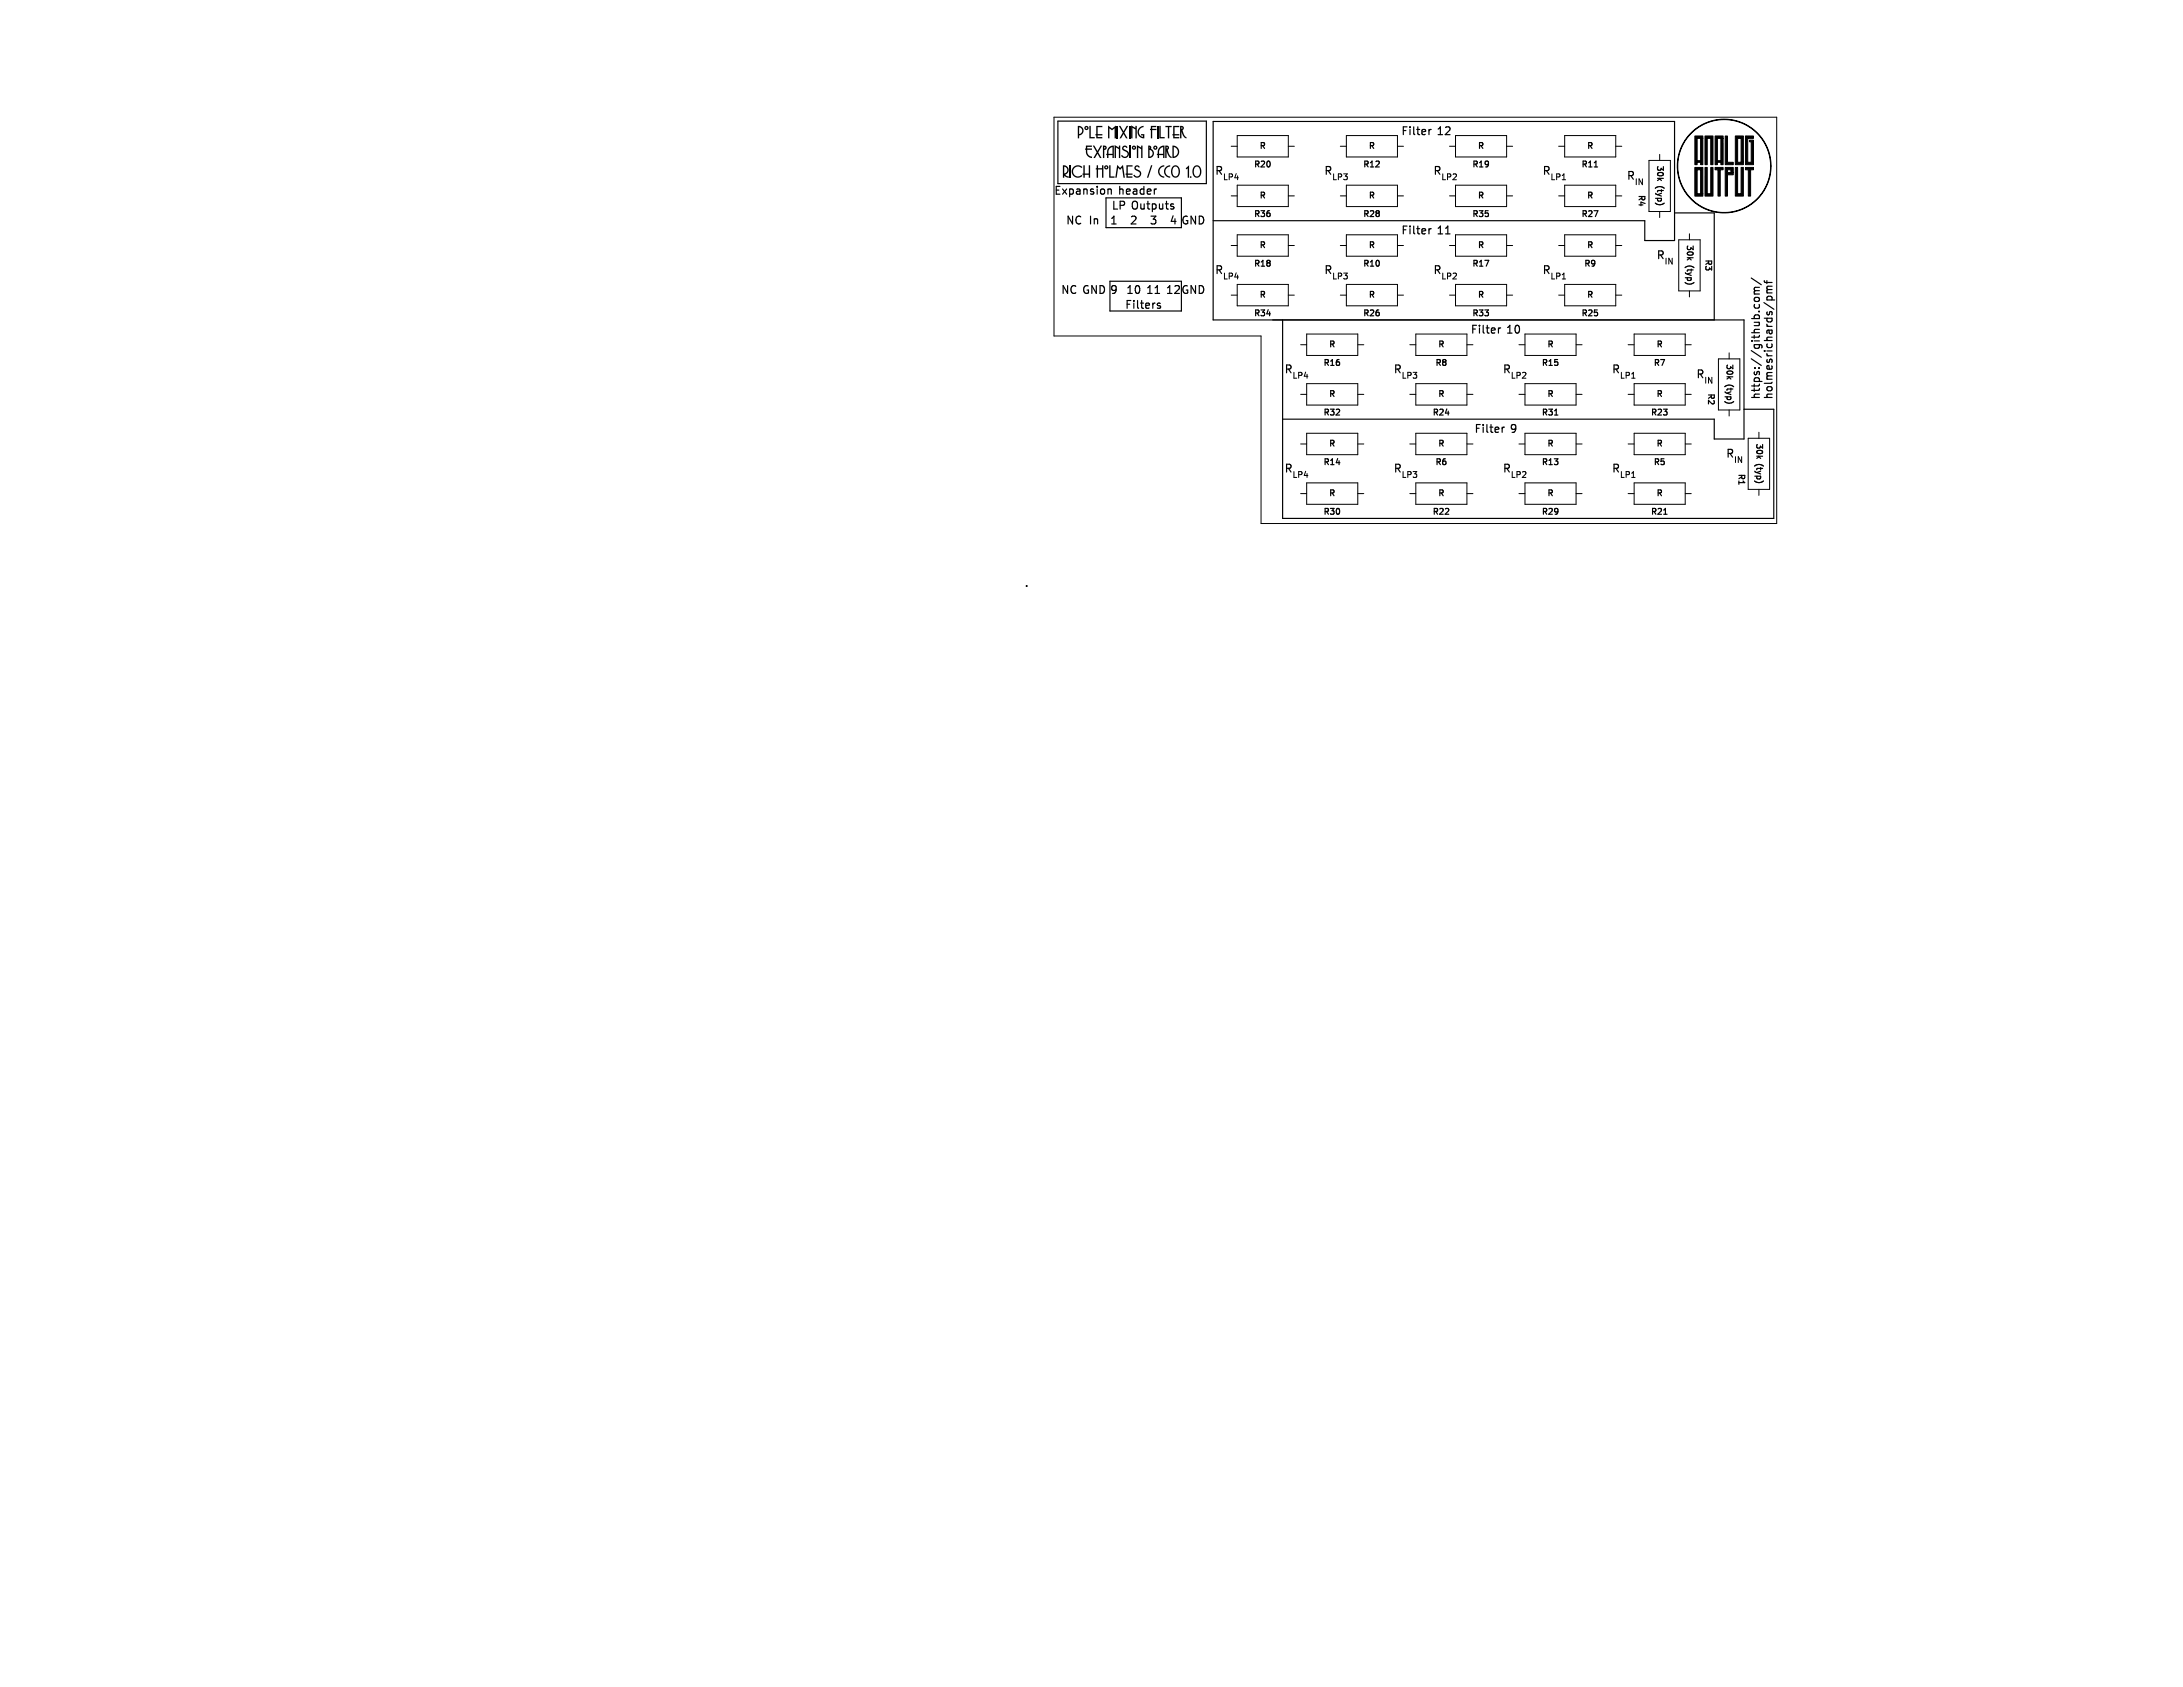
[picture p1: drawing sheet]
<svg xmlns="http://www.w3.org/2000/svg" width="279mm" height="216mm" viewBox="0 0 279 216" stroke-linecap="round" stroke-linejoin="round" font-family="sans-serif">
<defs><g id="words">
<g font-size="2.1">
<text x="136.3" y="18">Pole Mixing Filter</text>
<text x="133.9" y="23">Rich Holmes / CC0 1.0</text>
<text x="136.3" y="20.5">Expansion Board</text>
</g>
<g font-size="1.4">
<text x="179.9" y="17.5">Filter 12</text>
<text x="155.5" y="22.5">R</text>
<text x="169.5" y="22.5">R</text>
<text x="183.5" y="22.5">R</text>
<text x="197.4" y="22.5">R</text>
<text x="208.2" y="23.2">R</text>
<text x="134.9" y="25.1">Expansion header</text>
<text x="136.5" y="28.9">NC In</text>
<text x="142.2" y="28.9">1</text>
<text x="142.6" y="27">LP Outputs</text>
<text x="144.7" y="28.9">2</text>
<text x="147.3" y="28.9">3</text>
<text x="149.8" y="28.9">4 GND</text>
<text x="155.5" y="35.2">R</text>
<text x="169.5" y="35.2">R</text>
<text x="179.9" y="30.2">Filter 11</text>
<text x="183.5" y="35.2">R</text>
<text x="197.4" y="35.2">R</text>
<text x="212" y="33.3">R</text>
<text x="135.8" y="37.8">NC GND</text>
<text x="142.2" y="37.8">9</text>
<text x="144.3" y="39.7">Filters</text>
<text x="144.3" y="37.8">10</text>
<text x="146.9" y="37.8">11</text>
<text x="149.4" y="37.8">12GND</text>
<text x="164.4" y="47.9">R</text>
<text x="178.4" y="47.9">R</text>
<text x="188.8" y="42.9">Filter 10</text>
<text x="192.4" y="47.9">R</text>
<text x="206.3" y="47.9">R</text>
<text x="217.1" y="48.6">R</text>
<text x="225.4" y="51.1" transform="rotate(-90 225.4 51.1)">https://github.com/</text>
<text x="227" y="51.1" transform="rotate(-90 227 51.1)">holmesrichards/pmf</text>
<text x="189.2" y="55.6">Filter 9</text>
<text x="220.9" y="58.7">R</text>
<text x="164.4" y="60.6">R</text>
<text x="178.4" y="60.6">R</text>
<text x="192.4" y="60.6">R</text>
<text x="206.3" y="60.6">R</text>
</g>
<g font-size="1">
<text x="156.5" y="23.2">LP4</text>
<text x="160.7" y="21.5">R20</text>
<text x="161.2" y="19.1">R</text>
<text x="170.5" y="23.2">LP3</text>
<text x="174.6" y="21.5">R12</text>
<text x="175.2" y="19.1">R</text>
<text x="184.5" y="23.2">LP2</text>
<text x="188.6" y="21.5">R19</text>
<text x="189.2" y="19.1">R</text>
<text x="198.4" y="23.2">LP1</text>
<text x="202.6" y="21.5">R11</text>
<text x="203.2" y="19.1">R</text>
<text x="209.2" y="23.8">IN</text>
<text x="212" y="21.7" transform="rotate(90 212 21.7)">30k (typ)</text>
<text x="160.7" y="27.8">R36</text>
<text x="161.2" y="25.4">R</text>
<text x="174.6" y="27.8">R28</text>
<text x="175.2" y="25.4">R</text>
<text x="188.6" y="27.8">R35</text>
<text x="189.2" y="25.4">R</text>
<text x="202.6" y="27.8">R27</text>
<text x="203.2" y="25.4">R</text>
<text x="209.7" y="25" transform="rotate(90 209.7 25)">R4</text>
<text x="156.5" y="35.9">LP4</text>
<text x="160.7" y="34.2">R18</text>
<text x="161.2" y="31.8">R</text>
<text x="170.5" y="35.9">LP3</text>
<text x="174.6" y="34.2">R10</text>
<text x="175.2" y="31.8">R</text>
<text x="184.5" y="35.9">LP2</text>
<text x="188.6" y="34.2">R17</text>
<text x="189.2" y="31.8">R</text>
<text x="198.4" y="35.9">LP1</text>
<text x="202.9" y="34.2">R9</text>
<text x="203.2" y="31.8">R</text>
<text x="213.1" y="34">IN</text>
<text x="215.9" y="31.8" transform="rotate(90 215.9 31.8)">30k (typ)</text>
<text x="218.2" y="33.3" transform="rotate(90 218.2 33.3)">R3</text>
<text x="160.7" y="40.5">R34</text>
<text x="161.2" y="38.1">R</text>
<text x="174.6" y="40.5">R26</text>
<text x="175.2" y="38.1">R</text>
<text x="188.6" y="40.5">R33</text>
<text x="189.2" y="38.1">R</text>
<text x="202.6" y="40.5">R25</text>
<text x="203.2" y="38.1">R</text>
<text x="169.6" y="46.9">R16</text>
<text x="170.1" y="44.5">R</text>
<text x="183.8" y="46.9">R8</text>
<text x="184.1" y="44.5">R</text>
<text x="197.5" y="46.9">R15</text>
<text x="198.1" y="44.5">R</text>
<text x="211.8" y="46.9">R7</text>
<text x="212" y="44.5">R</text>
<text x="220.9" y="47.1" transform="rotate(90 220.9 47.1)">30k (typ)</text>
<text x="165.4" y="48.6">LP4</text>
<text x="169.6" y="53.2">R32</text>
<text x="170.1" y="50.8">R</text>
<text x="179.4" y="48.6">LP3</text>
<text x="183.5" y="53.2">R24</text>
<text x="184.1" y="50.8">R</text>
<text x="193.4" y="48.6">LP2</text>
<text x="197.5" y="53.2">R31</text>
<text x="198.1" y="50.8">R</text>
<text x="207.3" y="48.6">LP1</text>
<text x="211.5" y="53.2">R23</text>
<text x="212" y="50.8">R</text>
<text x="218.1" y="49.2">IN</text>
<text x="218.6" y="50.4" transform="rotate(90 218.6 50.4)">R2</text>
<text x="169.6" y="59.6">R14</text>
<text x="170.1" y="57.2">R</text>
<text x="183.8" y="59.6">R6</text>
<text x="184.1" y="57.2">R</text>
<text x="197.5" y="59.6">R13</text>
<text x="198.1" y="57.2">R</text>
<text x="211.8" y="59.6">R5</text>
<text x="212" y="57.2">R</text>
<text x="221.9" y="59.4">IN</text>
<text x="224.7" y="57.2" transform="rotate(90 224.7 57.2)">30k (typ)</text>
<text x="165.4" y="61.3">LP4</text>
<text x="169.6" y="65.9">R30</text>
<text x="170.1" y="63.5">R</text>
<text x="179.4" y="61.3">LP3</text>
<text x="183.5" y="65.9">R22</text>
<text x="184.1" y="63.5">R</text>
<text x="193.4" y="61.3">LP2</text>
<text x="197.5" y="65.9">R29</text>
<text x="198.1" y="63.5">R</text>
<text x="207.3" y="61.3">LP1</text>
<text x="211.5" y="65.9">R21</text>
<text x="212" y="63.5">R</text>
<text x="222.5" y="60.7" transform="rotate(90 222.5 60.7)">R1</text>
</g>
</g></defs>
<g fill="none" stroke="#000" stroke-width=".15">
<path d="M135.4 15.5h19v8h-19zM185.2 16.2l.3 .1 .1 .2-.6 .7h.6M141.6 25.3h9.6v3.8h-9.6zM142.1 36h9.1v3.8h-9.1zM146.8 24.5l.5-.1v-.2h-.3l-.2 .1 .1 .5h.4M147.7 24.2v.7M148 24.2h-.2l-.1 .2M148.5 39.2v.2M150 26.4l.2 .1 .1 .1-.2 .2h-.2M150 26.1h.2M155.3 28.2h55.2v2.6h3.8v-15.3h-59v25.4h67.9v15.3h-3.8v-2.6h-55.2M185 29.9h.6"/>
<path d="M185.1 29.2l.2-.3v1M214.4 27.2h5v13.7M224.1 35.6l1.3 .8M224.5 37.6h.7M224.6 38.2l.4-.1 .1 .1 .1 .2-.2 .2h-.3l-.2-.2zM224.6 39l-.1 .2M224.7 37.2l-.2 .1 .1 .3M224.7 37.2h.5M225.1 39l.1 .2M225.2 36.8h-.6l-.1 .3 .2 .1M225.8 35.9l.2 .3h.8M226.1 38.4h1"/>
<path d="M226.1 35.9v.4M226.1 37.5h.7M226.2 38.4l-.1-.3 .2-.2 .5 .1v.4M226.3 37.1l-.2 .1 .1 .3M226.3 37.1h.5M226.8 36.6l-.6 .1-.1 .2 .2 .2M164.2 40.9v25.4h62.8v-13.9h-3.8M193.8 54.3l.2 .1a.84 .84 0 0 1-.1 .8M194 54.8l-.2 .2M194.2 41.6a.63 .63 0 0 1 0 1"/>
</g>
<g fill="none" stroke="#000" stroke-width=".13">
<path d="M134.9 15h92.5v52h-66v-24h-26.5zM157.6 18.7h.7M158.3 17.3h6.6v2.8h-6.6zM164.9 18.7h.8M171.6 18.7h.7M172.3 17.3h6.6v2.8h-6.6zM178.9 18.7h.7M185.5 18.7h.8M186.3 17.3h6.5v2.8h-6.5zM192.8 18.7h.8M199.5 18.7h.8M200.3 17.3h6.5v2.8h-6.5z"/>
<path d="M206.8 18.7h.8M212.4 19.8v.7M157.6 25.1h.7M157.6 37.8h.7M157.6 31.4h.7M158.3 23.7h6.6v2.7h-6.6zM158.3 30h6.6v2.8h-6.6zM158.3 36.4h6.6v2.7h-6.6zM164.9 25.1h.8M164.9 37.8h.8M164.9 31.4h.8M171.6 25.1h.7"/>
<path d="M171.6 37.8h.7M171.6 31.4h.7M172.3 23.7h6.6v2.7h-6.6zM172.3 36.4h6.6v2.7h-6.6zM172.3 30h6.6v2.8h-6.6zM178.9 25.1h.7M178.9 37.8h.7M178.9 31.4h.7M185.5 25.1h.8M185.5 37.8h.8M185.5 31.4h.8M186.3 23.7h6.5v2.7h-6.5z"/>
<path d="M186.3 36.4h6.5v2.7h-6.5zM186.3 30h6.5v2.8h-6.5zM192.8 25.1h.8M192.8 37.8h.8M192.8 31.4h.8M199.5 25.1h.8M199.5 37.8h.8M199.5 31.4h.8M200.3 23.7h6.5v2.7h-6.5zM200.3 30h6.5v2.8h-6.5zM200.3 36.4h6.5v2.7h-6.5zM206.8 25.1h.8"/>
<path d="M206.8 37.8h.8M206.8 31.4h.8M211.1 20.5h2.7v6.6h-2.7zM212.4 27.1v.7M214.9 30.7h2.7v6.5h-2.7zM216.2 29.9v.8M216.2 37.2v.8M166.5 50.5h.7M166.5 44.1h.7M166.5 56.8h.7M167.2 49.1h6.6v2.7h-6.6zM167.2 42.7h6.6v2.8h-6.6z"/>
<path d="M167.2 55.4h6.6v2.8h-6.6zM173.8 50.5h.8M173.8 44.1h.8M173.8 56.8h.8M180.4 50.5h.8M180.4 44.1h.8M180.4 56.8h.8M181.2 49.1h6.5v2.7h-6.5zM181.2 42.7h6.5v2.8h-6.5zM181.2 55.4h6.5v2.8h-6.5zM187.7 50.5h.8M187.7 44.1h.8"/>
<path d="M187.7 56.8h.8M194.4 50.5h.8M194.4 44.1h.8M194.4 56.8h.8M195.2 49.1h6.5v2.7h-6.5zM195.2 42.7h6.5v2.8h-6.5zM195.2 55.4h6.5v2.8h-6.5zM201.7 50.5h.8M201.7 44.1h.8M201.7 56.8h.8M208.4 50.5h.7M208.4 44.1h.7"/>
<path d="M208.4 56.8h.7M209.1 49.1h6.6v2.7h-6.6zM209.1 42.7h6.6v2.8h-6.6zM209.1 55.4h6.6v2.8h-6.6zM215.7 50.5h.8M215.7 44.1h.8M215.7 56.8h.8M219.9 45.9h2.8v6.6h-2.8zM221.3 45.2v.7M221.3 52.5v.7M223.8 56.1h2.7v6.5h-2.7zM225.1 55.3v.8"/>
<path d="M166.5 63.2h.7M167.2 61.8h6.6v2.7h-6.6zM173.8 63.2h.8M180.4 63.2h.8M181.2 61.8h6.5v2.7h-6.5zM187.7 63.2h.8M194.4 63.2h.8M195.2 61.8h6.5v2.7h-6.5zM201.7 63.2h.8M208.4 63.2h.7M209.1 61.8h6.6v2.7h-6.6zM215.7 63.2h.8"/>
<path d="M225.1 62.6v.8"/>
</g>
<g fill="#000" stroke="#000" stroke-width=".13">
<path d="M216.9 17.4h1v.3h-.7v2.9h.5v-2.9h.2v3.4h-.2v-.3h-.5v.3h-.3zM218.2 17.4h1v3.7h-.2v-3.4h-.5v3.4h-.3zM219.5 17.4h1v.3h-.7v2.9h.5v-2.9h.2v3.4h-.2v-.3h-.5v.3h-.3zM222.1 17.4h1v3.4h-.3v-3.1h-.4v3.1h.7v.3h-1zM216.4 17a5.9 5.9 0 0 1 6.6-1.3 5.9 5.9 0 0 1 3.6 5.5v-.3a5.9 5.9 0 0 0-9-4.8 5.9 5.9 0 0 0 .1 10.2 5.9 5.9 0 0 0 8.9-4.9v-.2l.1 .2a6 6 0 0 1-8.4 5.4 6 6 0 0 1-1.9-9.8zM216.9 21.4h1v3.4h-.2v-3.1h-.5v3.1h.7v.3h-.7a.19 .19 0 0 1-.3 0 .19 .19 0 0 1 0-.3zM218.2 21.4h.3v3.4h.5v-3.4h.2v3.7h-.7a.19 .19 0 0 1-.3 0 .19 .19 0 0 1 0-.3zM219.5 21.4h1v.3h-.3v3.4h-.3v-3.4h-.4zM220.8 17.4h.3v3.4h.7v.3h-1zM220.8 21.4h1v.7h-.3v-.4h-.4v.2a.14 .14 0 0 0 0 .2 .14 .14 0 0 0 .2 0h.5v.3h-.7v2.7h-.3zM222.1 21.4h.3v3.4h.4v-3.4h.3v3.7h-1zM223.4 21.4h1v.3h-.3v3.4h-.3v-3.4h-.4z"/>
<path d="M223.4 17.4h1v.3h-.7v3.1h.4v-2.7h-.2v-.2h.5v3.2h-1z"/>
<circle cx="131.4" cy="75" r=".05"/>
</g>
<g fill="#fff" stroke="#fff" stroke-width=".13">
<circle cx="152.7" cy="31.4" r=".17"/>
<circle cx="152.7" cy="34" r=".17"/>
<circle cx="150.2" cy="31.4" r=".17"/>
<circle cx="150.2" cy="34" r=".17"/>
<circle cx="147.6" cy="31.4" r=".17"/>
<circle cx="147.6" cy="34" r=".17"/>
<circle cx="145.1" cy="31.4" r=".17"/>
<circle cx="145.1" cy="34" r=".17"/>
<circle cx="142.6" cy="31.4" r=".17"/>
<circle cx="142.6" cy="34" r=".17"/>
<circle cx="140" cy="31.4" r=".17"/>
<circle cx="140" cy="34" r=".17"/>
<circle cx="137.5" cy="31.4" r=".17"/>
<circle cx="137.5" cy="34" r=".17"/>
<circle cx="139.4" cy="40" r=".17"/>
<circle cx="224.4" cy="31" r=".18"/>
<circle cx="208.6" cy="25.1" r=".17"/>
<circle cx="198.4" cy="25.1" r=".17"/>
<circle cx="189.6" cy="50.5" r=".17"/>
<circle cx="179.4" cy="50.5" r=".17"/>
<circle cx="189.6" cy="44.1" r=".17"/>
<circle cx="179.4" cy="44.1" r=".17"/>
<circle cx="203.5" cy="50.5" r=".17"/>
<circle cx="193.4" cy="50.5" r=".17"/>
<circle cx="203.5" cy="56.8" r=".17"/>
<circle cx="193.4" cy="56.8" r=".17"/>
<circle cx="189.6" cy="63.2" r=".17"/>
<circle cx="179.4" cy="63.2" r=".17"/>
<circle cx="216.2" cy="28.9" r=".17"/>
<circle cx="216.2" cy="39" r=".17"/>
<circle cx="212.4" cy="28.9" r=".17"/>
<circle cx="212.4" cy="18.7" r=".17"/>
<circle cx="166.7" cy="18.7" r=".17"/>
<circle cx="156.5" cy="18.7" r=".17"/>
<circle cx="203.5" cy="63.2" r=".17"/>
<circle cx="193.4" cy="63.2" r=".17"/>
<circle cx="194.6" cy="37.8" r=".17"/>
<circle cx="184.5" cy="37.8" r=".17"/>
<circle cx="194.6" cy="18.7" r=".17"/>
<circle cx="184.5" cy="18.7" r=".17"/>
<circle cx="208.6" cy="18.7" r=".17"/>
<circle cx="198.4" cy="18.7" r=".17"/>
<circle cx="166.7" cy="31.4" r=".17"/>
<circle cx="156.5" cy="31.4" r=".17"/>
<circle cx="203.5" cy="44.1" r=".17"/>
<circle cx="193.4" cy="44.1" r=".17"/>
<circle cx="180.7" cy="31.4" r=".17"/>
<circle cx="170.5" cy="31.4" r=".17"/>
<circle cx="180.7" cy="18.7" r=".17"/>
<circle cx="170.5" cy="18.7" r=".17"/>
<circle cx="225.1" cy="54.3" r=".17"/>
<circle cx="225.1" cy="64.4" r=".17"/>
<circle cx="175.6" cy="56.8" r=".17"/>
<circle cx="165.4" cy="56.8" r=".17"/>
<circle cx="217.5" cy="44.1" r=".17"/>
<circle cx="207.3" cy="44.1" r=".17"/>
<circle cx="194.6" cy="31.4" r=".17"/>
<circle cx="184.5" cy="31.4" r=".17"/>
<circle cx="175.6" cy="63.2" r=".17"/>
<circle cx="165.4" cy="63.2" r=".17"/>
<circle cx="217.5" cy="56.8" r=".17"/>
<circle cx="207.3" cy="56.8" r=".17"/>
<circle cx="166.7" cy="37.8" r=".17"/>
<circle cx="156.5" cy="37.8" r=".17"/>
<circle cx="221.3" cy="54.3" r=".17"/>
<circle cx="221.3" cy="44.1" r=".17"/>
<circle cx="180.7" cy="37.8" r=".17"/>
<circle cx="170.5" cy="37.8" r=".17"/>
<circle cx="208.6" cy="31.4" r=".17"/>
<circle cx="198.4" cy="31.4" r=".17"/>
<circle cx="189.6" cy="56.8" r=".17"/>
<circle cx="179.4" cy="56.8" r=".17"/>
<circle cx="208.6" cy="37.8" r=".17"/>
<circle cx="198.4" cy="37.8" r=".17"/>
<circle cx="217.5" cy="63.2" r=".17"/>
<circle cx="207.3" cy="63.2" r=".17"/>
<circle cx="180.7" cy="25.1" r=".17"/>
<circle cx="170.5" cy="25.1" r=".17"/>
<circle cx="217.5" cy="50.5" r=".17"/>
<circle cx="207.3" cy="50.5" r=".17"/>
<circle cx="175.6" cy="44.1" r=".17"/>
<circle cx="165.4" cy="44.1" r=".17"/>
<circle cx="166.7" cy="25.1" r=".17"/>
<circle cx="156.5" cy="25.1" r=".17"/>
<circle cx="175.6" cy="50.5" r=".17"/>
<circle cx="165.4" cy="50.5" r=".17"/>
<circle cx="194.6" cy="25.1" r=".17"/>
<circle cx="184.5" cy="25.1" r=".17"/>
</g>
<use href="#words"/>
</svg>
